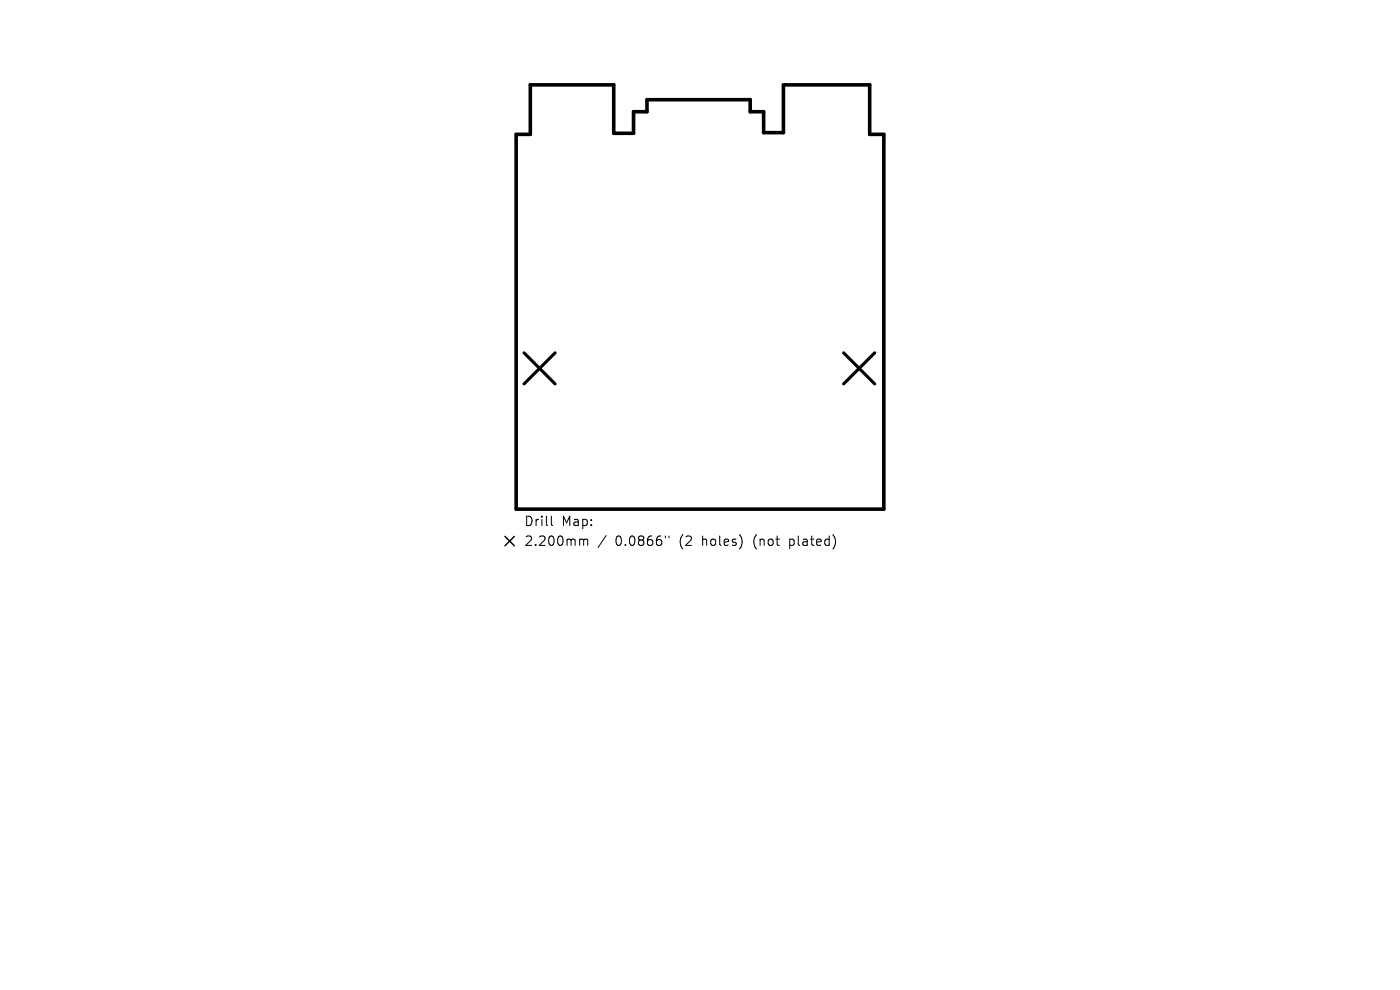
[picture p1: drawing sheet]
<svg xmlns="http://www.w3.org/2000/svg" width="297mm" height="210mm" viewBox="0 0 297 210" stroke-linecap="round" stroke-linejoin="round" font-family="sans-serif">
<defs><g id="words">
<g font-size="2.8">
<text x="111.1" y="111.9">Drill</text>
<text x="119.1" y="111.9">Map:</text>
<text x="111.1" y="116.1">2.200mm</text>
<text x="130.6" y="116.1">0.0866&quot;</text>
<text x="144.3" y="116.1">(2</text>
<text x="149.3" y="116.1">holes)</text>
<text x="160.3" y="116.1">(not</text>
<text x="168.1" y="116.1">plated)</text>
</g>
</g></defs>
<path d="M112.5 18h17.7v10.3h4.2v-4.6h2.9v-2.5h21.9v2.5h2.8v4.4h4.2v-10.1h18.3v10.5h3v79.5h-78v-79.5h3z" fill="none" stroke="#000" stroke-width=".76"/>
<path d="M111.2 74.8l6.6 6.6M117.8 74.8l-6.6 6.6M179 74.8l6.6 6.6M185.6 74.8l-6.6 6.6" fill="none" stroke="#000" stroke-width=".66"/>
<path d="M117 109.5v1.7l.3 .3M123.3 114.4h.2l.3 .3M123.8 114.7l.3-.3 .5 .1 .1 1.2M123.8 114.7v1M128.6 113.6l-1.7 2.6M141.2 113.7v.4M141.9 113.7v.4" fill="none" stroke="#000" stroke-width=".21"/>
<path d="M107.1 113.8l2 2M109.1 113.8l-2 2" fill="none" stroke="#000" stroke-width=".3"/>
<use href="#words"/>
</svg>
